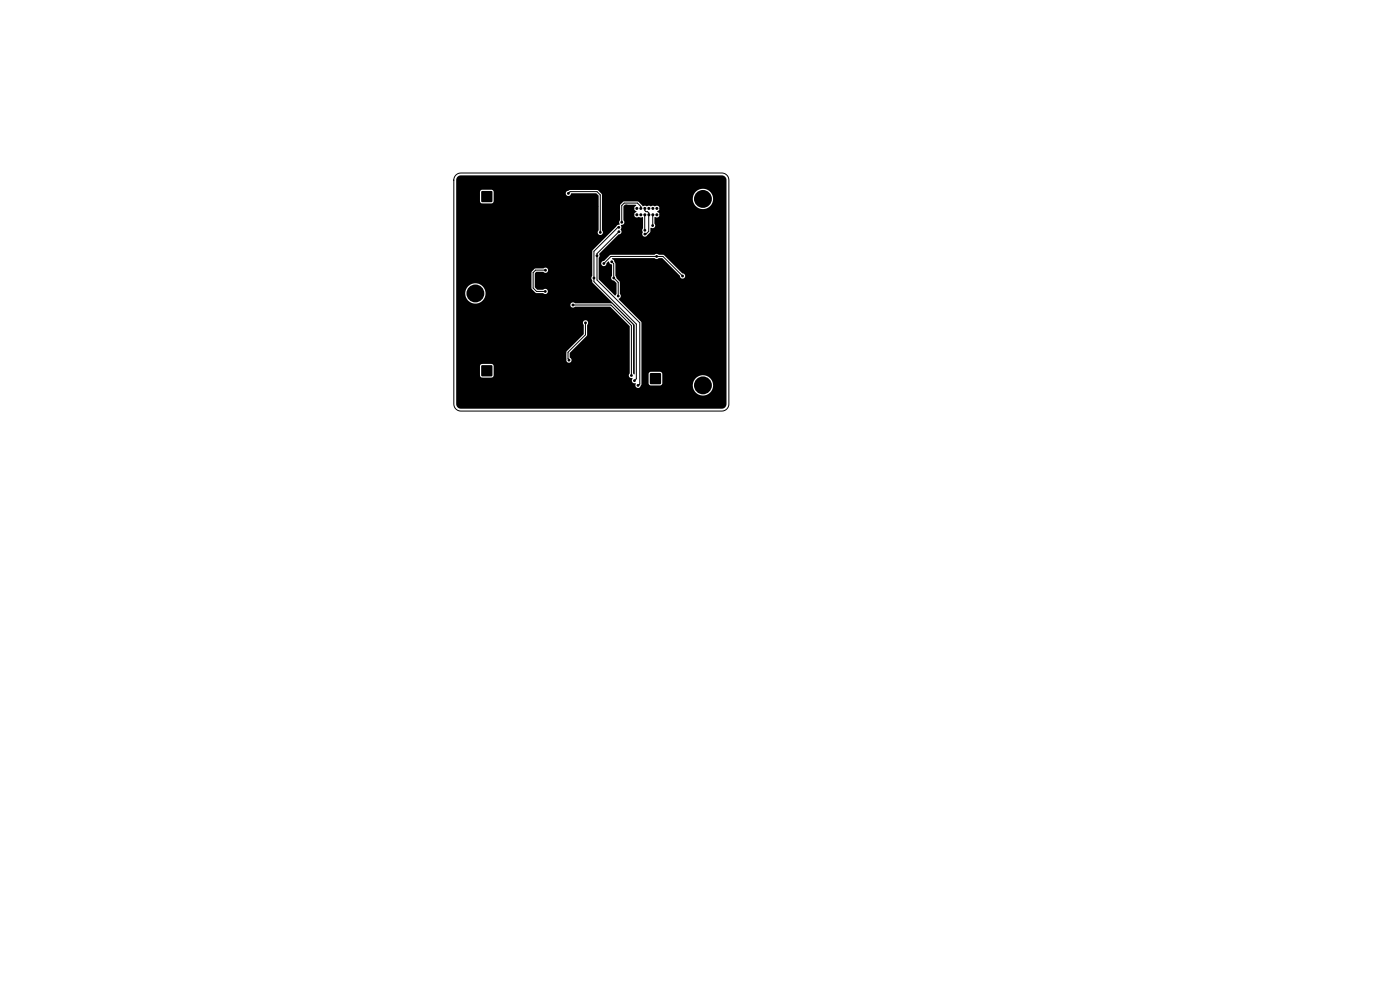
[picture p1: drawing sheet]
<svg xmlns="http://www.w3.org/2000/svg" width="297mm" height="210mm" viewBox="0 0 297 210" stroke-linecap="round" stroke-linejoin="round" font-family="sans-serif">
<g fill="#000">
<path d="M97.1 37.4l.7-.2h55.3a1 1 0 0 1 1 1v47.5a1 1 0 0 1-1 1h-55.3a1 1 0 0 1-1-1v-8h5v2l.3 .3 2.2 .1 .4-.5v-2l-.4-.4h-2.1l-.4 .5h-5v-3h23.3l.1 1.5a.59 .59 0 0 0 .3 .7 .59 .59 0 0 0 .8-.4 .59 .59 0 0 0-.4-.7v-.9l3.6-3.7 .1-2.2a.58 .58 0 0 0 .1-.9 .58 .58 0 0 0-.9 0 .58 .58 0 0 0 0 .9v1.9l-3.7 3.8h-23.3v-10.1h24.2v.2a.59 .59 0 0 0 .4 .4 .59 .59 0 0 0 .6-.1h7.5l4.1 4.1v10a.6 .6 0 0 0-.1 .8 .6 .6 0 0 0 .7 .2 .68 .68 0 0 0-.1 .8 .68 .68 0 0 0 .8 .3 .63 .63 0 0 0 .3 1 .63 .63 0 0 0 .8-.6l.1-2.4h1.5v2.1l.4 .4h2l.4-.2h6.6v.3a2.16 2.16 0 0 0 3.2 1.7 2.16 2.16 0 0 0 0-3.7 2.16 2.16 0 0 0-3.2 1.7h-6.6l.1-.3v-2l-.3-.4h-2.1l-.4 .1-.1 .3h-1.5v-11l-4.8-4.8v-.2a.6 .6 0 0 0 .2-1v-2.4l-.7-.9-.2-.5v-2.6l-.4-.7-.3-.2v-.2h9a.61 .61 0 0 0 .9 0h.7l3.7 3.7a.58 .58 0 0 0 .6 .6 .58 .58 0 0 0 .6-.6 .58 .58 0 0 0-.7-.5l-4-4h-.9l-.4-.2-.6 .2h-9.2l-1.5 1.3a.57 .57 0 0 0-.5 .7 .57 .57 0 0 0 .6 .5 .57 .57 0 0 0 .5-.7l.4-.3 .3 .5 .4 .1v2.5a.58 .58 0 0 0-.1 .6 .58 .58 0 0 0 .6 .3l.5 .6v2.2l-.3 .4-3.5-3.5v-4.5l.2-.4-.1-.5 4.2-4.1a.61 .61 0 0 0 .5-.4 .61 .61 0 0 0-.1-.7l.1-.3-.1-.5a.63 .63 0 0 0 .7-.4 .63 .63 0 0 0-.1-.7v-3l.3-.3h2.2l.2 .2a.68 .68 0 0 0-.5 .6 .68 .68 0 0 0 .5 .7 .64 .64 0 0 0-.5 .7 .64 .64 0 0 0 .7 .5l.3-.1 .9 .1v2.3l-.2 .4 .2 .4a.59 .59 0 0 0 0 .9 .59 .59 0 0 0 .9-.2l.7-.7v-.8l.1-.1a.58 .58 0 0 0 .8-.1 .58 .58 0 0 0-.1-.8v-1.3l.2-.1a.61 .61 0 0 0 .9-.3 .61 .61 0 0 0-.5-.8 .65 .65 0 0 0 .5-.6 .65 .65 0 0 0-.5-.7l-.5 .2-.3-.2-.5 .2-.4-.2-1.3 .2-1.1-1.1-3 .1-.8 .8v3.1a.6 .6 0 0 0 0 .9l-.6 .2-5.2 5.4-.1 5.4a.64 .64 0 0 0 0 .9l.1 .5 8.9 8.9v10.5l-.3-.2-.1-10.4-4.5-4.4-7.7-.1-.2-.1a.56 .56 0 0 0-.8 .4h-24.2v-2.5h1.9v.3a2.16 2.16 0 0 0 3.3 1.7 2.16 2.16 0 0 0 0-3.7 2.16 2.16 0 0 0-3.3 1.7h-1.9v-4.3h15.9l.1 3.4 .9 1h1.6a.56 .56 0 0 0 .8 0 .56 .56 0 0 0-.1-.8 .56 .56 0 0 0-.8 .1h-1.2l-.5-.6v-2.9l.3-.3h1.5a.56 .56 0 0 0 .8 0 .56 .56 0 0 0 0-.8 .56 .56 0 0 0-.8 0l-1.8 .1-.8 .8h-15.9v-17.1h5v2.1l.5 .4h2l.3-.2 .1-.3v-1.7h15.3a.61 .61 0 0 0 .6 .6 .61 .61 0 0 0 .6-.6h5.3l.5 .5v7.4a.57 .57 0 0 0 0 .8 .57 .57 0 0 0 .8-.1 .57 .57 0 0 0-.1-.8v-6.7h19.3a2.16 2.16 0 0 0 3 2.1 2.16 2.16 0 0 0 .5-3.7 2.16 2.16 0 0 0-3.5 1.3v.3h-19.3v-.9l-1-.9h-5.8l-.7 .3-.2 .4h-15.3v-.5l-.4-.3-2.1 .1-.4 .4h-5v-2.7zM102.1 40.6h2.3v2.2h-2.3zM102.1 77.5h2.3v2.3h-2.3zM137.9 79.2h2.3v2.2h-2.3z"/>
<circle cx="98" cy="39" r=".3"/>
<circle cx="104" cy="39" r=".3"/>
<circle cx="134" cy="39" r=".3"/>
<circle cx="140" cy="39" r=".3"/>
<circle cx="146" cy="39" r=".3"/>
<circle cx="152" cy="39" r=".3"/>
<circle cx="97.9" cy="58.4" r=".3"/>
<circle cx="97.9" cy="52.4" r=".3"/>
<circle cx="103.3" cy="45.2" r="1.2"/>
<circle cx="103.9" cy="58.4" r=".3"/>
<circle cx="103.9" cy="52.4" r=".3"/>
<circle cx="108.4" cy="43.4" r=".3"/>
<circle cx="108.4" cy="40.4" r=".3"/>
<circle cx="115.7" cy="57.3" r=".3"/>
<circle cx="116.1" cy="43.9" r=".3"/>
<circle cx="117.1" cy="58.1" r=".3"/>
<circle cx="117.4" cy="42.6" r=".3"/>
<circle cx="117.4" cy="43.9" r=".3"/>
<circle cx="118.6" cy="43.9" r=".3"/>
<circle cx="120" cy="43.9" r=".3"/>
<circle cx="120.6" cy="41" r=".3"/>
<circle cx="121.3" cy="43.9" r=".3"/>
<circle cx="122.9" cy="43.9" r=".3"/>
<circle cx="122.9" cy="46.4" r=".3"/>
<circle cx="122.9" cy="45.1" r=".3"/>
<circle cx="122.9" cy="47.6" r=".3"/>
<circle cx="124.3" cy="43.9" r=".3"/>
<circle cx="124.3" cy="46.4" r=".3"/>
<circle cx="124.3" cy="45.1" r=".3"/>
<circle cx="124.3" cy="47.6" r=".3"/>
<circle cx="125.8" cy="51.3" r=".3"/>
<circle cx="126" cy="59" r=".3"/>
<circle cx="126.6" cy="43.8" r=".3"/>
<circle cx="126.6" cy="54.3" r=".3"/>
<circle cx="127.4" cy="49.3" r=".3"/>
<circle cx="128.1" cy="55.9" r=".3"/>
<circle cx="128.5" cy="60" r=".3"/>
<circle cx="129.8" cy="55.5" r=".3"/>
<circle cx="130.2" cy="59" r=".3"/>
<circle cx="131.2" cy="51.5" r=".3"/>
<circle cx="131.3" cy="48.2" r=".3"/>
<circle cx="131.3" cy="49.2" r=".3"/>
<circle cx="131.9" cy="47.2" r=".3"/>
<circle cx="134.1" cy="49.2" r=".3"/>
<circle cx="134.3" cy="45.6" r=".32"/>
<circle cx="134.3" cy="44.2" r=".32"/>
<circle cx="135.1" cy="45.6" r=".33"/>
<circle cx="135.1" cy="44.2" r=".33"/>
<circle cx="136" cy="44.2" r=".32"/>
<circle cx="136" cy="45.6" r=".32"/>
<circle cx="136.1" cy="56" r=".3"/>
<circle cx="136.8" cy="44.2" r=".33"/>
<circle cx="136.8" cy="45.6" r=".33"/>
<circle cx="136.8" cy="48.9" r=".3"/>
<circle cx="136.8" cy="49.7" r=".3"/>
<circle cx="137.7" cy="45.6" r=".32"/>
<circle cx="137.7" cy="44.2" r=".32"/>
<circle cx="138.5" cy="47.9" r=".3"/>
<circle cx="138.5" cy="44.2" r=".33"/>
<circle cx="138.5" cy="45.6" r=".33"/>
<circle cx="139.3" cy="54.4" r=".3"/>
<circle cx="139.4" cy="45.6" r=".32"/>
<circle cx="139.4" cy="44.2" r=".32"/>
<circle cx="139.4" cy="48.5" r=".3"/>
<circle cx="140.2" cy="45.6" r=".33"/>
<circle cx="140.2" cy="44.2" r=".33"/>
<circle cx="144.8" cy="58.6" r=".3"/>
<circle cx="146" cy="45" r=".3"/>
<circle cx="149.1" cy="42.2" r="1.9"/>
<circle cx="152" cy="45" r=".3"/>
<circle cx="98" cy="65.6" r=".3"/>
<circle cx="98" cy="71.6" r=".3"/>
<circle cx="100.8" cy="62.2" r="1.9"/>
<circle cx="104" cy="65.6" r=".3"/>
<circle cx="104" cy="71.6" r=".3"/>
<circle cx="108.4" cy="76" r=".3"/>
<circle cx="108.4" cy="79" r=".3"/>
<circle cx="110.4" cy="60.9" r=".3"/>
<circle cx="110.4" cy="62.4" r=".3"/>
<circle cx="111.4" cy="60.9" r=".3"/>
<circle cx="111.4" cy="62.4" r=".3"/>
<circle cx="114.2" cy="63.2" r=".3"/>
<circle cx="115.5" cy="79.5" r=".3"/>
<circle cx="115.7" cy="61.8" r=".3"/>
<circle cx="117" cy="79.5" r=".3"/>
<circle cx="117" cy="78.1" r=".3"/>
<circle cx="117" cy="68.4" r=".3"/>
<circle cx="118.4" cy="79.5" r=".3"/>
<circle cx="119.9" cy="79.5" r=".3"/>
<circle cx="120.7" cy="76.4" r=".3"/>
<circle cx="121.4" cy="79.5" r=".3"/>
<circle cx="121.4" cy="63.7" r=".3"/>
<circle cx="121.5" cy="64.7" r=".3"/>
<circle cx="122.9" cy="79.5" r=".3"/>
<circle cx="123.3" cy="67.1" r=".3"/>
<circle cx="123.8" cy="60.9" r=".3"/>
<circle cx="124.2" cy="68.5" r=".3"/>
<circle cx="124.7" cy="79.5" r=".3"/>
<circle cx="127.2" cy="76.7" r=".3"/>
<circle cx="129.3" cy="67.1" r=".3"/>
<circle cx="131.1" cy="62.8" r=".3"/>
<circle cx="132.7" cy="69.6" r=".3"/>
<circle cx="132.7" cy="72.6" r=".3"/>
<circle cx="133.9" cy="79.7" r=".3"/>
<circle cx="135.7" cy="66.6" r=".3"/>
<circle cx="138.7" cy="66.6" r=".3"/>
<circle cx="138.7" cy="69.5" r=".3"/>
<circle cx="138.7" cy="72.6" r=".3"/>
<circle cx="139.1" cy="63.6" r=".3"/>
<circle cx="139.1" cy="61.8" r=".3"/>
<circle cx="140.7" cy="61.8" r=".3"/>
<circle cx="140.7" cy="63.6" r=".3"/>
<circle cx="146" cy="79" r=".3"/>
<circle cx="146" cy="73" r=".3"/>
<circle cx="147.6" cy="63.8" r=".3"/>
<circle cx="152" cy="79" r=".3"/>
<circle cx="152" cy="73" r=".3"/>
<circle cx="152" cy="67" r=".3"/>
<circle cx="98" cy="85" r=".3"/>
<circle cx="103.1" cy="85" r=".3"/>
<circle cx="103.3" cy="82.1" r="1.2"/>
<circle cx="122.9" cy="80.8" r=".3"/>
<circle cx="122.9" cy="83.6" r=".3"/>
<circle cx="122.9" cy="82.1" r=".3"/>
<circle cx="124.6" cy="80.8" r=".3"/>
<circle cx="124.7" cy="83.6" r=".3"/>
<circle cx="124.7" cy="82.1" r=".3"/>
<circle cx="134.6" cy="80.7" r=".3"/>
<circle cx="135.3" cy="81.7" r=".3"/>
<circle cx="140.9" cy="85" r=".3"/>
<circle cx="142.5" cy="80.3" r="1.2"/>
<circle cx="146" cy="85" r=".3"/>
<circle cx="149.1" cy="81.8" r="1.9"/>
<circle cx="152" cy="85" r=".3"/>
</g>
<path d="M132.9 40.8v.8M132.9 43.8v1.5M141.6 40.8v.8M141.6 43.8v1.5" fill="none" stroke="#000" stroke-width=".9"/>
<g fill="none" stroke="#000" stroke-width=".21">
<path d="M96.7 37.1l.4-.3 .7-.1h55.3a1.5 1.5 0 0 1 1.5 1.5v47.5a1.5 1.5 0 0 1-1.5 1.5h-55.3a1.5 1.5 0 0 1-1.5-1.5v-47.5l.1-.6zM115.7 57.3h-2.1l-.5 .5v3.3l.7 .7h1.9M120.6 41l.3-.3h5.7l.8 .7v7.9M128.1 55.9l1.5-1.5h11l4.2 4.2M129.8 55.5l.4 .5v3l1 .9v2.9M131.3 48.2h-.2l-5.1 5.1v6.5l9 9v11.6l-.4 .4M131.3 49.2l-4.7 4.6v5.6l9.1 9.1v13l-.4 .3M135.9 44.2v-.4l-.7-.7h-2.8l-.5 .5v3.6M136.8 48.8v.1M136.8 44.2v.5l.8 .5v3.9l-.6 .6h-.2M136.8 45.6v3.2M137.6 45.6h.1"/>
<path d="M138.5 45.6v2.3M121.6 64.7h8l4.3 4.4v10.6M124.2 68.5v2.5l-3.7 3.7v1.4l.2 .3"/>
</g>
</svg>
